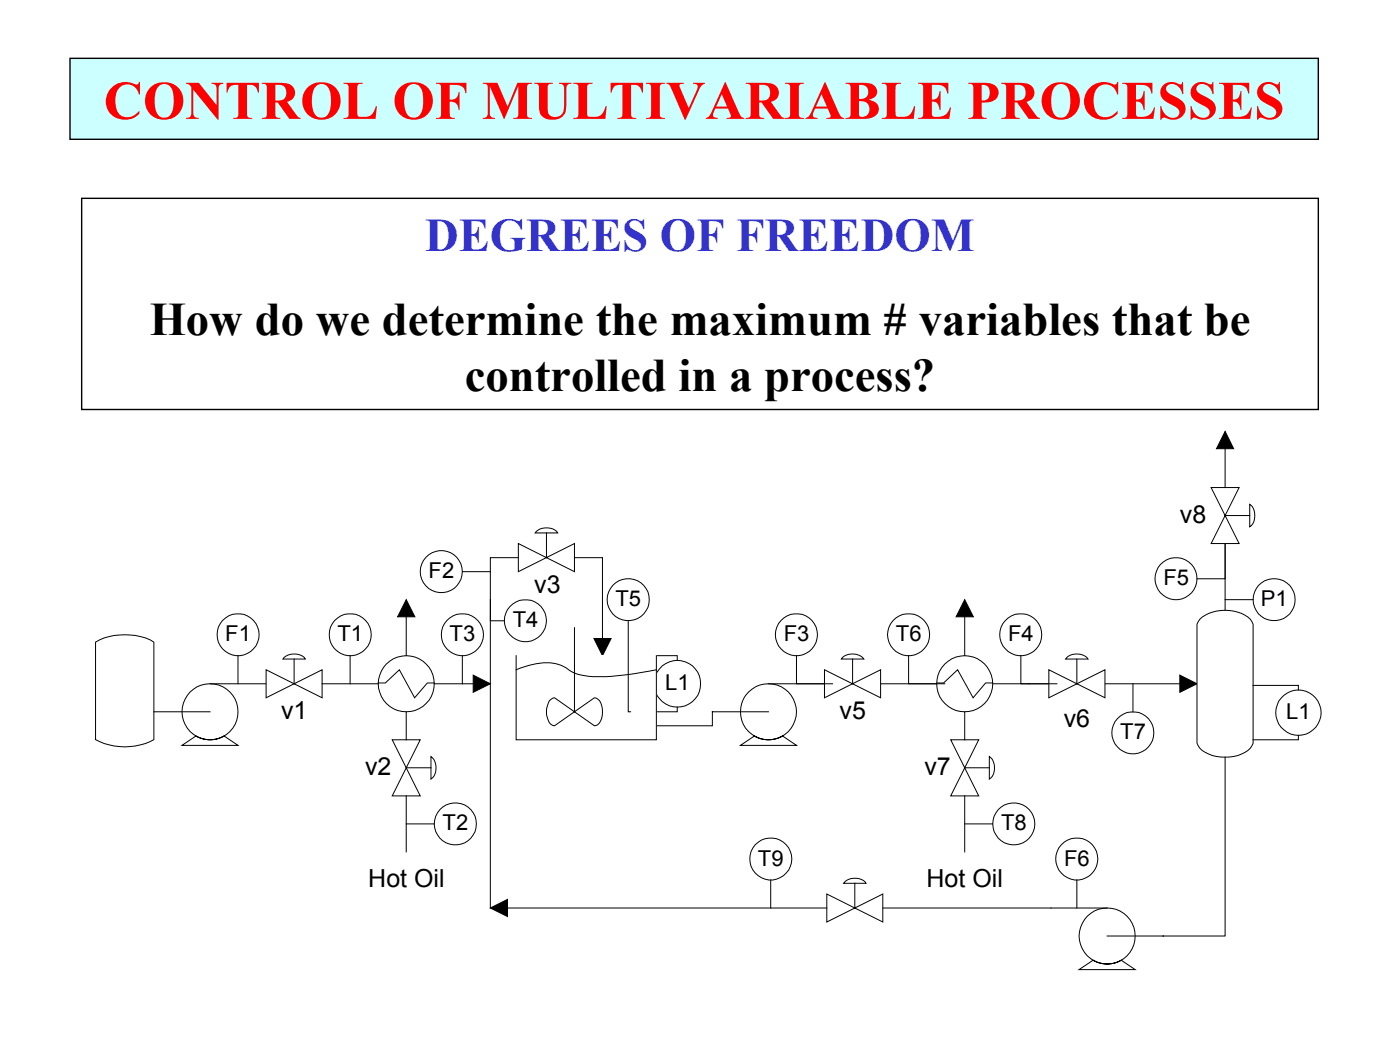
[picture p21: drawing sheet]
<svg xmlns="http://www.w3.org/2000/svg" width="254mm" height="190mm" viewBox="0 0 254 190" stroke-linecap="round" stroke-linejoin="round" font-family="sans-serif">
<defs><g id="words">
<text font-size="9.9" fill="#f00" x="18.8" y="21.6">CONTROL OF MULTIVARIABLE PROCESSES</text>
<text font-size="8.5" fill="#33c" x="77.1" y="45.6">DEGREES OF FREEDOM</text>
<g font-size="8.5">
<text x="27.2" y="60.8">How do we determine the maximum # variables that be</text>
<text x="84.3" y="70.9">controlled in a process?</text>
</g>
<g font-size="4.5">
<text x="214.1" y="94.9">v8</text>
<text x="96.9" y="107.5">v3</text>
<text x="51" y="130.5">v1</text>
<text x="152.3" y="130.5">v5</text>
<text x="193" y="131.8">v6</text>
<text x="66.3" y="140.7">v2</text>
<text x="167.7" y="140.7">v7</text>
<text x="66.8" y="161">Hot Oil</text>
<text x="168.1" y="161">Hot Oil</text>
</g>
<g font-size="4">
<text x="77.8" y="104.9">F2</text>
<text x="211.1" y="106.2">F5</text>
<text x="93" y="113.8">T4</text>
<text x="111.7" y="110">T5</text>
<text x="228.7" y="110">P1</text>
<text x="40.9" y="116.4">F1</text>
<text x="61.2" y="116.4">T1</text>
<text x="81.6" y="116.4">T3</text>
<text x="142.2" y="116.4">F3</text>
<text x="162.5" y="116.4">T6</text>
<text x="182.9" y="116.4">F4</text>
<text x="120.7" y="125.2">L1</text>
<text x="233.4" y="130.5">L1</text>
<text x="203.2" y="134.2">T7</text>
<text x="80.3" y="150.7">T2</text>
<text x="181.6" y="150.7">T8</text>
<text x="137.5" y="157">T9</text>
<text x="193.1" y="157">F6</text>
</g>
</g></defs>
<path d="M12.7 10.6h226.5v14.7h-226.5z" fill-rule="evenodd" fill="#cff" stroke="#000" stroke-width=".25"/>
<path d="M14.8 36h224.4v38.3h-224.4z" fill="none" stroke="#000" stroke-width=".25"/>
<path d="M94 101.2h-5v63.5" fill="none" stroke="#000" stroke-width=".18"/>
<g fill="#fff" stroke="#000" stroke-width=".18">
<path d="M17.3 116.5a11.2 11.2 0 0 1 10.6 0v17.7a11.3 11.3 0 0 1-10.6 0z" fill-rule="evenodd"/>
<path d="M33 129.1a5.1 5.1 0 0 1 10.2 0 5.1 5.1 0 0 1-10.2 0zM33 135.2h10.2l-2.6-1.7a4.9 4.9 0 0 1-5 0z" fill-rule="evenodd"/>
</g>
<path d="M27.9 129.1h10.2M38.1 124.1h10.2" fill="none" stroke="#000" stroke-width=".18"/>
<circle cx="73.7" cy="124.1" r="5.1" fill="#fff" stroke="#000" stroke-width=".18"/>
<path d="M68.6 123.9h1.3l2.6-2.4 2.7 5.1 2.3-2.7h1.3" fill="none" stroke="#000" stroke-width=".18"/>
<g fill="#fff" stroke="#000" stroke-width=".18">
<path d="M71.2 134.2h5l-5 10.2h5z" fill-rule="evenodd"/>
<path d="M78.2 137.3a2.73 2.73 0 0 1 0 4.1z" fill-rule="evenodd"/>
</g>
<path d="M73.7 139.3h4.5M73.7 129.1v5.1M78.8 124.1h7.5" fill="none" stroke="#000" stroke-width=".18"/>
<path d="M85.9 122.5l3.1 1.6-3.1 1.5z" fill-rule="evenodd" fill="#000" stroke="#000" stroke-width=".18"/>
<g fill="#fff" stroke="#000" stroke-width=".18">
<path d="M94 98.6l10.2 5.1v-5.1l-10.2 5.1z" fill-rule="evenodd"/>
<path d="M97.3 96.4a2.8 2.8 0 0 1 3.9 .3h-4.1z" fill-rule="evenodd"/>
</g>
<path d="M99.1 96.7v4.5M104.2 101.2h5.1v15" fill="none" stroke="#000" stroke-width=".18"/>
<path d="M107.8 115.8h3.1l-1.6 3.2z" fill-rule="evenodd" fill="#000" stroke="#000" stroke-width=".18"/>
<circle cx="122.9" cy="124.1" r="4.2" fill="#fff" stroke="#000" stroke-width=".18"/>
<path d="M114.4 119h8.5v.8M122.9 128.3v.8h-8.5" fill="none" stroke="#000" stroke-width=".18"/>
<path d="M134.3 129.1a5.1 5.1 0 0 1 10.2 0 5.1 5.1 0 0 1-10.2 0zM134.3 135.2h10.2l-2.5-1.7a4.9 4.9 0 0 1-5.1 0z" fill-rule="evenodd" fill="#fff" stroke="#000" stroke-width=".18"/>
<path d="M139.4 129.1h-10.2v2.6h-10.1M139.4 124.1h10.2M159.8 124.1h54.7" fill="none" stroke="#000" stroke-width=".18"/>
<path d="M214.1 122.5l3.1 1.6-3.1 1.5z" fill-rule="evenodd" fill="#000" stroke="#000" stroke-width=".18"/>
<g fill="#fff" stroke="#000" stroke-width=".18">
<path d="M149.6 121.5l10.2 5.1v-5.1l-10.2 5.1z" fill-rule="evenodd"/>
<path d="M152.8 119.3a2.8 2.8 0 0 1 3.9 .3h-4z" fill-rule="evenodd"/>
</g>
<path d="M154.7 119.6v4.5" fill="none" stroke="#000" stroke-width=".18"/>
<g fill="#fff" stroke="#000" stroke-width=".18">
<path d="M190.3 121.5l10.2 5.1v-5.1l-10.2 5.1z" fill-rule="evenodd"/>
<path d="M193.5 119.3a2.78 2.78 0 0 1 3.9 .3h-4.1z" fill-rule="evenodd"/>
</g>
<path d="M195.4 119.6v4.5" fill="none" stroke="#000" stroke-width=".18"/>
<circle cx="175" cy="124" r="5.1" fill="#fff" stroke="#000" stroke-width=".18"/>
<path d="M169.9 123.9h1.3l2.5-2.4 2.9 5.1 2.2-2.7h1.3" fill="none" stroke="#000" stroke-width=".18"/>
<g fill="#fff" stroke="#000" stroke-width=".18">
<path d="M172.5 134.2h5.1l-5.1 10.2h5.1z" fill-rule="evenodd"/>
<path d="M179.5 137.3a2.68 2.68 0 0 1 0 4.1z" fill-rule="evenodd"/>
</g>
<path d="M175 139.3h4.5" fill="none" stroke="#000" stroke-width=".18"/>
<circle cx="43.2" cy="115.2" r="3.8" fill="#fff" stroke="#000" stroke-width=".18"/>
<path d="M43.2 119v5.1" fill="none" stroke="#000" stroke-width=".18"/>
<circle cx="63.5" cy="115.1" r="3.8" fill="#fff" stroke="#000" stroke-width=".18"/>
<path d="M63.5 119v5.1" fill="none" stroke="#000" stroke-width=".18"/>
<circle cx="83.9" cy="115.2" r="3.8" fill="#fff" stroke="#000" stroke-width=".18"/>
<path d="M83.9 119v5.1" fill="none" stroke="#000" stroke-width=".18"/>
<circle cx="82.6" cy="149.5" r="3.8" fill="#fff" stroke="#000" stroke-width=".18"/>
<path d="M73.7 149.5h5.1" fill="none" stroke="#000" stroke-width=".18"/>
<g fill="#fff" stroke="#000" stroke-width=".18">
<circle cx="80.1" cy="103.7" r="3.8"/>
<circle cx="95.3" cy="112.6" r="3.8"/>
<circle cx="114" cy="108.8" r="3.8"/>
</g>
<path d="M83.9 103.7h5.1" fill="none" stroke="#000" stroke-width=".18"/>
<g fill="#fff" stroke="#000" stroke-width=".18">
<path d="M48.3 121.5l10.1 5.1v-5.1l-10.1 5.1z" fill-rule="evenodd"/>
<path d="M51.5 119.3a2.79 2.79 0 0 1 3.9 .3h-4.1z" fill-rule="evenodd"/>
</g>
<path d="M53.4 119.6v4.5M89 108.8v3.8h2.5M58.4 124.1h10.2M73.7 144.4v10.2" fill="none" stroke="#000" stroke-width=".18"/>
<path d="M93.6 119h25.5v15.2h-25.5z" fill="#fff"/>
<path d="M93.6 119v15.2h25.5v-15.2" fill="none" stroke="#000" stroke-width=".18"/>
<path d="M99.7 127.1a3.8 3.8 0 0 0 .3 4.3l.6 .3 7.2-5.1a1.86 1.86 0 0 1 1.5 2 3 3 0 0 1-1.1 3l-.4 .1-7.2-5.1-.3 .1z" fill-rule="evenodd" fill="#fff" stroke="#000" stroke-width=".18"/>
<path d="M104.2 113.9v15.2M93.6 121.5a11.8 11.8 0 0 1 7.8-.9l1.4 .6a7.2 7.2 0 0 0 4.7 1.6 53.2 53.2 0 0 0 11.6-1.3" fill="none" stroke="#000" stroke-width=".18"/>
<circle cx="144.5" cy="115.2" r="3.8" fill="#fff" stroke="#000" stroke-width=".18"/>
<path d="M144.5 119v5.1h6.5" fill="none" stroke="#000" stroke-width=".18"/>
<circle cx="164.8" cy="115.2" r="3.8" fill="#fff" stroke="#000" stroke-width=".18"/>
<path d="M164.8 119v5.1h6.6" fill="none" stroke="#000" stroke-width=".18"/>
<circle cx="183.9" cy="149.5" r="3.8" fill="#fff" stroke="#000" stroke-width=".18"/>
<path d="M73.7 111.5v7.5M175 111.5v7.5M175 129.1v5.1M175 149.5h5.1" fill="none" stroke="#000" stroke-width=".18"/>
<g fill="#000" stroke="#000" stroke-width=".18">
<path d="M73.7 108.8l1.6 3.1h-3.2z" fill-rule="evenodd"/>
<path d="M175 108.8l1.6 3.1h-3.1z" fill-rule="evenodd"/>
</g>
<circle cx="185.2" cy="115.2" r="3.8" fill="#fff" stroke="#000" stroke-width=".18"/>
<path d="M185.2 119v5.1h6.5" fill="none" stroke="#000" stroke-width=".18"/>
<g fill="#fff" stroke="#000" stroke-width=".18">
<path d="M217.7 112.4a7.3 7.3 0 0 1 9.1 0l.6 .9v21.5a3.8 3.8 0 0 1-2.8 2.3 7.3 7.3 0 0 1-6.9-1.4l-.5-.9v-21.5z" fill-rule="evenodd"/>
<circle cx="235.6" cy="129.3" r="4.1"/>
</g>
<path d="M222.3 98.6v12.1M227.4 124.4h8.2v.8M235.6 133.4v.8h-8.2" fill="none" stroke="#000" stroke-width=".18"/>
<g fill="#fff" stroke="#000" stroke-width=".18">
<circle cx="205.5" cy="133" r="3.8"/>
<circle cx="231.2" cy="108.8" r="3.8"/>
</g>
<path d="M222.3 108.8h5.1" fill="none" stroke="#000" stroke-width=".18"/>
<circle cx="213.4" cy="105" r="3.8" fill="#fff" stroke="#000" stroke-width=".18"/>
<path d="M222.3 93.5v11.5h-5.1" fill="none" stroke="#000" stroke-width=".18"/>
<g fill="#fff" stroke="#000" stroke-width=".18">
<path d="M219.7 88.5h5.1l-5.1 10.1h5.1z" fill-rule="evenodd"/>
<path d="M226.7 91.5a2.7 2.7 0 0 1 0 4.1z" fill-rule="evenodd"/>
</g>
<path d="M222.3 93.5h4.4M222.3 81v7.5" fill="none" stroke="#000" stroke-width=".18"/>
<path d="M222.3 78.3l1.5 3.1h-3.1z" fill-rule="evenodd" fill="#000" stroke="#000" stroke-width=".18"/>
<path d="M195.8 169.8a5.1 5.1 0 0 0 10.2 0 5.1 5.1 0 0 0-10.2 0zM195.8 175.9l2.5-1.7a4.9 4.9 0 0 0 5.1 0l2.6 1.7z" fill-rule="evenodd" fill="#fff" stroke="#000" stroke-width=".18"/>
<path d="M222.3 137.4v32.4h-21.4M190.7 164.7h10.2" fill="none" stroke="#000" stroke-width=".18"/>
<circle cx="195.4" cy="155.8" r="3.8" fill="#fff" stroke="#000" stroke-width=".18"/>
<path d="M195.4 159.7v5" fill="none" stroke="#000" stroke-width=".18"/>
<g fill="#fff" stroke="#000" stroke-width=".18">
<path d="M150 162.2l10.2 5.1v-5.1l-10.2 5.1z" fill-rule="evenodd"/>
<path d="M153.3 160a2.74 2.74 0 0 1 3.8 .3h-4z" fill-rule="evenodd"/>
</g>
<path d="M91.7 164.7h58.3M155.1 160.3v4.4M160.2 164.7h30.5" fill="none" stroke="#000" stroke-width=".18"/>
<path d="M89 164.7l3.1-1.5v3.1z" fill-rule="evenodd" fill="#000" stroke="#000" stroke-width=".18"/>
<circle cx="139.8" cy="155.8" r="3.8" fill="#fff" stroke="#000" stroke-width=".18"/>
<path d="M114 112.6v16.5h.4M205.5 124.1v5M139.8 159.7v5M175 144.4v10.2" fill="none" stroke="#000" stroke-width=".18"/>
<use href="#words"/>
</svg>
